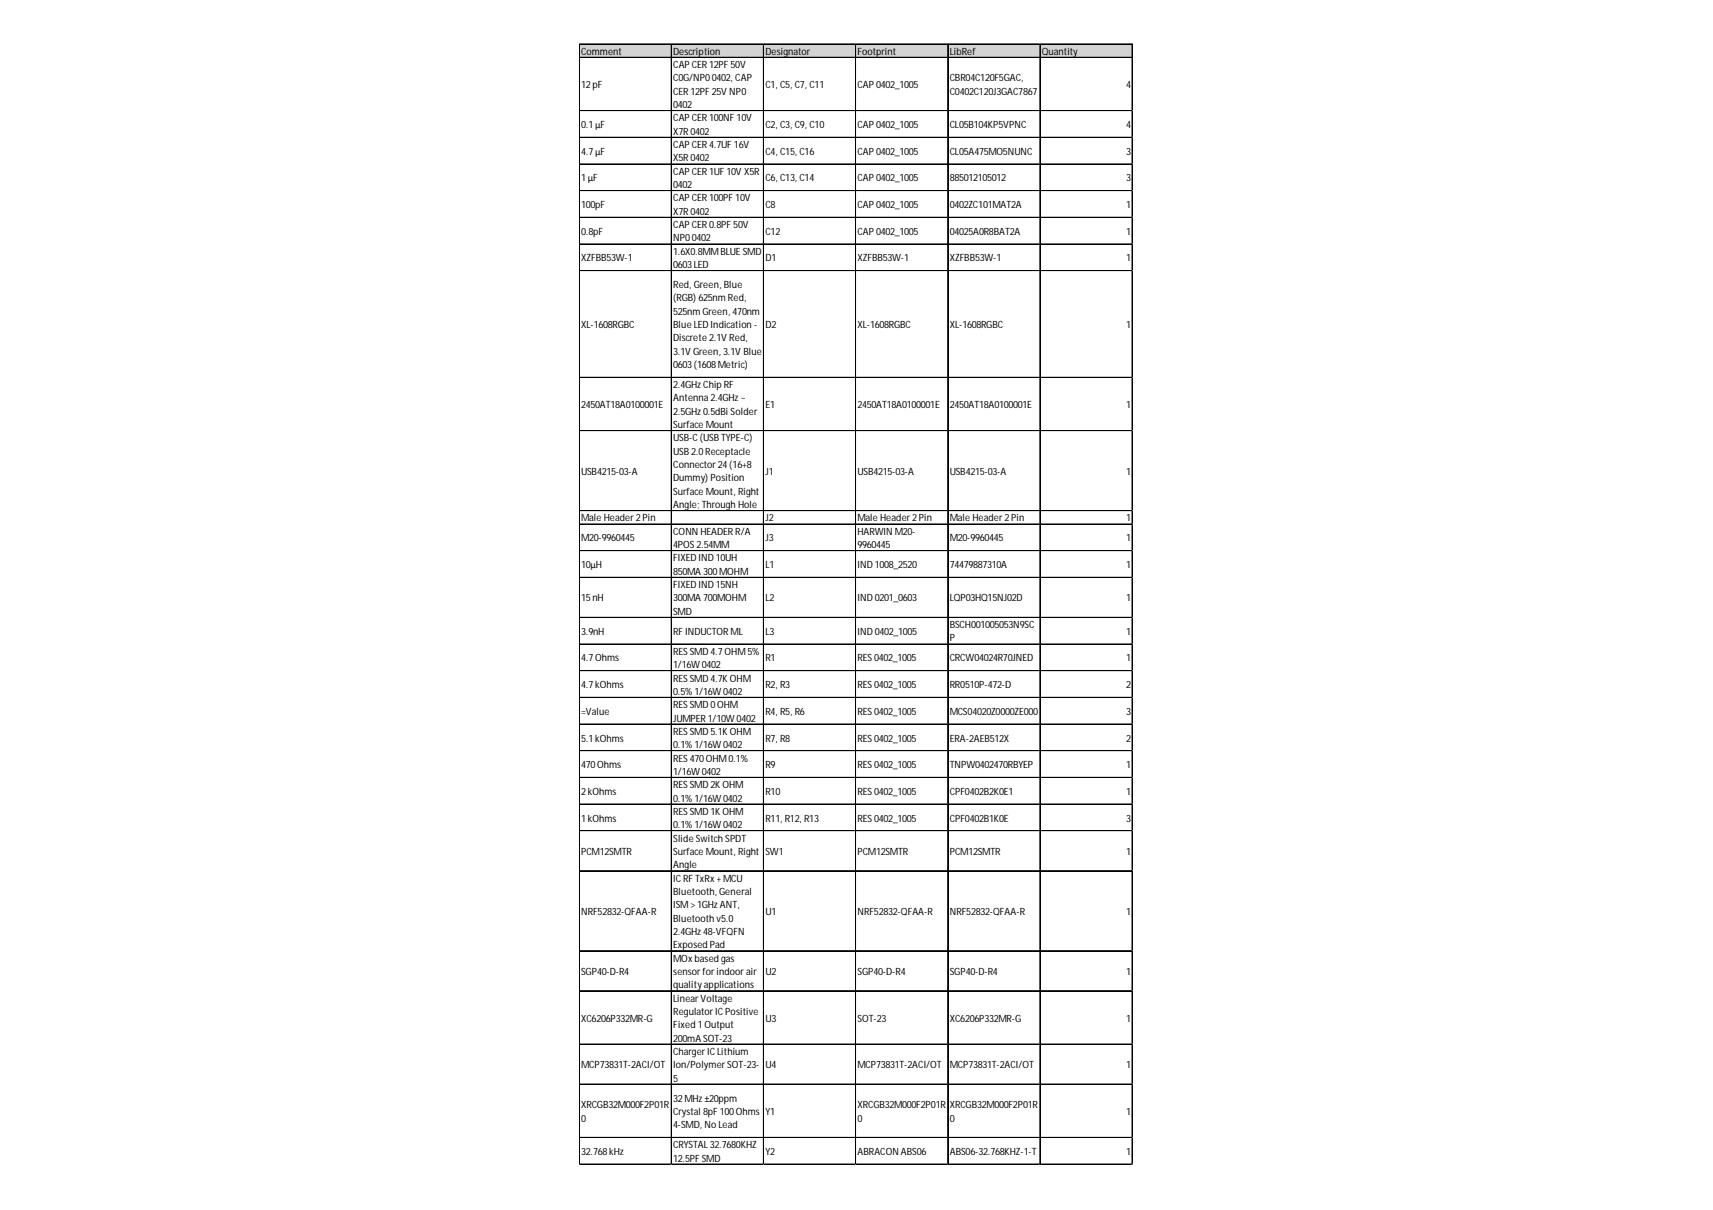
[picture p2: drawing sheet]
<svg xmlns="http://www.w3.org/2000/svg" width="297mm" height="210mm" viewBox="0 0 297 210" stroke-linecap="round" stroke-linejoin="round" font-family="sans-serif">
<defs><g id="words">
<g font-size="1.7">
<text x="100.8" y="9.5">Comment</text>
<text x="116.7" y="9.5">Description</text>
<text x="116.7" y="11.8">CAPCER12PF 50V</text>
<text x="132.7" y="9.5">Designator</text>
<text x="148.7" y="9.5">Footprint</text>
<text x="164.7" y="9.5">LibRef</text>
<text x="180.7" y="9.5">Quantity</text>
<text x="100.8" y="15.3">12pF</text>
<text x="116.7" y="14.1">C0G/NP00402, CAP</text>
<text x="116.7" y="16.4">CER12PF 25V NP0</text>
<text x="132.7" y="15.3">C1, C5, C7, C11</text>
<text x="148.7" y="15.3">CAP0402_1005</text>
<text x="164.7" y="14.1">CBR04C120F5GAC,</text>
<text x="164.7" y="16.4">C0402C120J3GAC7867</text>
<text x="195.3" y="15.3">4</text>
<text x="100.8" y="22.2">0.1µF</text>
<text x="116.7" y="18.8">0402</text>
<text x="116.7" y="21.1">CAPCER100NF 10V</text>
<text x="116.7" y="23.4">X7R0402</text>
<text x="132.7" y="22.2">C2, C3, C9, C10</text>
<text x="148.7" y="22.2">CAP0402_1005</text>
<text x="164.7" y="22.2">CL05B104KP5VPNC</text>
<text x="195.3" y="22.2">4</text>
<text x="100.8" y="26.8">4.7µF</text>
<text x="116.7" y="25.7">CAPCER4.7UF 16V</text>
<text x="116.7" y="28">X5R0402</text>
<text x="132.7" y="26.8">C4, C15, C16</text>
<text x="148.7" y="26.8">CAP0402_1005</text>
<text x="164.7" y="26.8">CL05A475MO5NUNC</text>
<text x="195.3" y="26.8">3</text>
<text x="100.8" y="31.5">1µF</text>
<text x="116.7" y="30.3">CAPCER1UF 10V X5R</text>
<text x="116.7" y="32.6">0402</text>
<text x="116.7" y="34.9">CAPCER100PF 10V</text>
<text x="132.7" y="31.5">C6, C13, C14</text>
<text x="148.7" y="31.5">CAP0402_1005</text>
<text x="164.7" y="31.5">885012105012</text>
<text x="195.3" y="31.5">3</text>
<text x="100.8" y="36.1">100pF</text>
<text x="100.8" y="40.7">0.8pF</text>
<text x="116.7" y="37.3">X7R0402</text>
<text x="116.7" y="39.6">CAPCER0.8PF 50V</text>
<text x="116.7" y="41.9">NP00402</text>
<text x="132.7" y="36.1">C8</text>
<text x="132.7" y="40.7">C12</text>
<text x="148.7" y="36.1">CAP0402_1005</text>
<text x="148.7" y="40.7">CAP0402_1005</text>
<text x="164.7" y="36.1">0402ZC101MAT2A</text>
<text x="164.7" y="40.7">04025A0R8BAT2A</text>
<text x="195.3" y="36.1">1</text>
<text x="195.3" y="40.7">1</text>
<text x="100.8" y="45.4">XZFBB53W-1</text>
<text x="116.7" y="44.2">1.6X0.8MMBLUESMD</text>
<text x="116.7" y="46.5">0603LED</text>
<text x="132.7" y="45.4">D1</text>
<text x="148.7" y="45.4">XZFBB53W-1</text>
<text x="164.7" y="45.4">XZFBB53W-1</text>
<text x="195.3" y="45.4">1</text>
<text x="116.7" y="50">Red, Green, Blue</text>
<text x="116.7" y="52.3">(RGB) 625nm Red,</text>
<text x="100.8" y="56.9">XL-1608RGBC</text>
<text x="116.7" y="54.6">525nm Green, 470nm</text>
<text x="116.7" y="56.9">Blue LED Indication -</text>
<text x="116.7" y="59.2">Discrete 2.1V Red,</text>
<text x="132.7" y="56.9">D2</text>
<text x="148.7" y="56.9">XL-1608RGBC</text>
<text x="164.7" y="56.9">XL-1608RGBC</text>
<text x="195.3" y="56.9">1</text>
<text x="116.7" y="61.5">3.1V Green, 3.1V Blue</text>
<text x="116.7" y="63.9">0603(1608Metric)</text>
<text x="100.8" y="70.8">2450AT18A0100001E</text>
<text x="116.7" y="67.3">2.4GHz Chip RF</text>
<text x="116.7" y="69.6">Antenna 2.4GHz ~</text>
<text x="116.7" y="72">2.5GHz 0.5dBi Solder</text>
<text x="132.7" y="70.8">E1</text>
<text x="148.7" y="70.8">2450AT18A0100001E</text>
<text x="164.7" y="70.8">2450AT18A0100001E</text>
<text x="195.3" y="70.8">1</text>
<text x="116.7" y="74.3">Surface Mount</text>
<text x="116.7" y="76.6">USB-C(USBTYPE-C)</text>
<text x="100.8" y="82.4">USB4215-03-A</text>
<text x="116.7" y="78.9">USB2.0Receptacle</text>
<text x="116.7" y="81.2">Connector24(16+8</text>
<text x="116.7" y="83.5">Dummy) Position</text>
<text x="132.7" y="82.4">J1</text>
<text x="148.7" y="82.4">USB4215-03-A</text>
<text x="164.7" y="82.4">USB4215-03-A</text>
<text x="195.3" y="82.4">1</text>
<text x="116.7" y="85.8">Surface Mount, Right</text>
<text x="116.7" y="88.2">Angle; Through Hole</text>
<text x="100.8" y="90.5">Male Header2Pin</text>
<text x="100.8" y="93.9">M20-9960445</text>
<text x="116.7" y="92.8">CONN HEADERR/A</text>
<text x="116.7" y="95.1">4POS2.54MM</text>
<text x="132.7" y="90.5">J2</text>
<text x="132.7" y="93.9">J3</text>
<text x="148.7" y="90.5">Male Header2Pin</text>
<text x="148.7" y="92.8">HARWIN M20-</text>
<text x="148.7" y="95.1">9960445</text>
<text x="164.7" y="90.5">Male Header2Pin</text>
<text x="164.7" y="93.9">M20-9960445</text>
<text x="195.3" y="90.5">1</text>
<text x="195.3" y="93.9">1</text>
<text x="100.8" y="98.6">10µH</text>
<text x="116.7" y="97.4">FIXED IND 10UH</text>
<text x="116.7" y="99.7">850MA 300MOHM</text>
<text x="132.7" y="98.6">L1</text>
<text x="148.7" y="98.6">IND 1008_2520</text>
<text x="164.7" y="98.6">74479887310A</text>
<text x="195.3" y="98.6">1</text>
<text x="100.8" y="104.3">15nH</text>
<text x="116.7" y="102">FIXED IND 15NH</text>
<text x="116.7" y="104.3">300MA 700MOHM</text>
<text x="116.7" y="106.7">SMD</text>
<text x="132.7" y="104.3">L2</text>
<text x="148.7" y="104.3">IND 0201_0603</text>
<text x="164.7" y="104.3">LQP03HQ15NJ02D</text>
<text x="195.3" y="104.3">1</text>
<text x="100.8" y="110.1">3.9nH</text>
<text x="116.7" y="110.1">RF INDUCTORML</text>
<text x="116.7" y="113.6">RESSMD 4.7OHM5%</text>
<text x="132.7" y="110.1">L3</text>
<text x="148.7" y="110.1">IND 0402_1005</text>
<text x="164.7" y="109">BSCH001005053N9SC</text>
<text x="164.7" y="111.3">P</text>
<text x="195.3" y="110.1">1</text>
<text x="100.8" y="114.8">4.7Ohms</text>
<text x="100.8" y="119.4">4.7kOhms</text>
<text x="116.7" y="115.9">1/16W0402</text>
<text x="116.7" y="118.2">RESSMD 4.7KOHM</text>
<text x="132.7" y="114.8">R1</text>
<text x="132.7" y="119.4">R2, R3</text>
<text x="148.7" y="114.8">RES0402_1005</text>
<text x="148.7" y="119.4">RES0402_1005</text>
<text x="164.7" y="114.8">CRCW04024R70JNED</text>
<text x="164.7" y="119.4">RR0510P-472-D</text>
<text x="195.3" y="114.8">1</text>
<text x="195.3" y="119.4">2</text>
<text x="100.8" y="124">=Value</text>
<text x="116.7" y="120.5">0.5%1/16W0402</text>
<text x="116.7" y="122.8">RESSMD 0OHM</text>
<text x="116.7" y="125.2">JUMPER1/10W0402</text>
<text x="132.7" y="124">R4, R5, R6</text>
<text x="148.7" y="124">RES0402_1005</text>
<text x="164.7" y="124">MCS04020Z0000ZE000</text>
<text x="195.3" y="124">3</text>
<text x="100.8" y="128.6">5.1kOhms</text>
<text x="116.7" y="127.5">RESSMD 5.1KOHM</text>
<text x="116.7" y="129.8">0.1%1/16W0402</text>
<text x="132.7" y="128.6">R7, R8</text>
<text x="148.7" y="128.6">RES0402_1005</text>
<text x="164.7" y="128.6">ERA-2AEB512X</text>
<text x="195.3" y="128.6">2</text>
<text x="100.8" y="133.3">470Ohms</text>
<text x="100.8" y="137.9">2kOhms</text>
<text x="116.7" y="132.1">RES470OHM0.1%</text>
<text x="116.7" y="134.4">1/16W0402</text>
<text x="116.7" y="136.7">RESSMD 2KOHM</text>
<text x="132.7" y="133.3">R9</text>
<text x="132.7" y="137.9">R10</text>
<text x="148.7" y="133.3">RES0402_1005</text>
<text x="148.7" y="137.9">RES0402_1005</text>
<text x="164.7" y="133.3">TNPW0402470RBYEP</text>
<text x="164.7" y="137.9">CPF0402B2K0E1</text>
<text x="195.3" y="133.3">1</text>
<text x="195.3" y="137.9">1</text>
<text x="100.8" y="142.5">1kOhms</text>
<text x="116.7" y="139">0.1%1/16W0402</text>
<text x="116.7" y="141.4">RESSMD 1KOHM</text>
<text x="116.7" y="143.7">0.1%1/16W0402</text>
<text x="132.7" y="142.5">R11, R12, R13</text>
<text x="148.7" y="142.5">RES0402_1005</text>
<text x="164.7" y="142.5">CPF0402B1K0E</text>
<text x="195.3" y="142.5">3</text>
<text x="100.8" y="148.3">PCM12SMTR</text>
<text x="116.7" y="146">Slide Switch SPDT</text>
<text x="116.7" y="148.3">Surface Mount, Right</text>
<text x="132.7" y="148.3">SW1</text>
<text x="148.7" y="148.3">PCM12SMTR</text>
<text x="164.7" y="148.3">PCM12SMTR</text>
<text x="195.3" y="148.3">1</text>
<text x="116.7" y="150.6">Angle</text>
<text x="116.7" y="152.9">ICRF TxRx+MCU</text>
<text x="116.7" y="155.2">Bluetooth, General</text>
<text x="100.8" y="158.7">NRF52832-QFAA-R</text>
<text x="116.7" y="157.5">ISM&gt;1GHz ANT,</text>
<text x="116.7" y="159.9">Bluetooth v5.0</text>
<text x="132.7" y="158.7">U1</text>
<text x="148.7" y="158.7">NRF52832-QFAA-R</text>
<text x="164.7" y="158.7">NRF52832-QFAA-R</text>
<text x="195.3" y="158.7">1</text>
<text x="116.7" y="162.2">2.4GHz 48-VFQFN</text>
<text x="116.7" y="164.5">Exposed Pad</text>
<text x="116.7" y="166.8">MOxbased gas</text>
<text x="100.8" y="169.1">SGP40-D-R4</text>
<text x="116.7" y="169.1">sensorforindoorair</text>
<text x="116.7" y="171.4">qualityapplications</text>
<text x="116.7" y="173.7">LinearVoltage</text>
<text x="132.7" y="169.1">U2</text>
<text x="148.7" y="169.1">SGP40-D-R4</text>
<text x="164.7" y="169.1">SGP40-D-R4</text>
<text x="195.3" y="169.1">1</text>
<text x="100.8" y="177.2">XC6206P332MR-G</text>
<text x="116.7" y="176.1">RegulatorICPositive</text>
<text x="116.7" y="178.4">Fixed 1Output</text>
<text x="132.7" y="177.2">U3</text>
<text x="148.7" y="177.2">SOT-23</text>
<text x="164.7" y="177.2">XC6206P332MR-G</text>
<text x="195.3" y="177.2">1</text>
<text x="100.8" y="185.3">MCP73831T-2ACI/OT</text>
<text x="116.7" y="180.7">200mA SOT-23</text>
<text x="116.7" y="183">ChargerICLithium</text>
<text x="116.7" y="185.3">Ion/PolymerSOT-23-</text>
<text x="132.7" y="185.3">U4</text>
<text x="148.7" y="185.3">MCP73831T-2ACI/OT</text>
<text x="164.7" y="185.3">MCP73831T-2ACI/OT</text>
<text x="195.3" y="185.3">1</text>
<text x="116.7" y="187.6">5</text>
<text x="116.7" y="191.1">32MHz ±20ppm</text>
<text x="100.8" y="192.2">XRCGB32M000F2P01R</text>
<text x="100.8" y="194.6">0</text>
<text x="116.7" y="193.4">Crystal 8pF 100Ohms</text>
<text x="116.7" y="195.7">4-SMD, No Lead</text>
<text x="132.7" y="193.4">Y1</text>
<text x="148.7" y="192.2">XRCGB32M000F2P01R</text>
<text x="148.7" y="194.6">0</text>
<text x="164.7" y="192.2">XRCGB32M000F2P01R</text>
<text x="164.7" y="194.6">0</text>
<text x="195.3" y="193.4">1</text>
<text x="100.8" y="200.3">32.768kHz</text>
<text x="116.7" y="199.2">CRYSTAL32.7680KHZ</text>
<text x="116.7" y="201.5">12.5PF SMD</text>
<text x="132.7" y="200.3">Y2</text>
<text x="148.7" y="200.3">ABRACON ABS06</text>
<text x="164.7" y="200.3">ABS06-32.768KHZ-1-T</text>
<text x="195.3" y="200.3">1</text>
</g>
</g></defs>
<path d="M100.5 7.7h95.9v2.3h-95.9z" fill="#d3d3d3"/>
<g fill="none" stroke="#000" stroke-width=".17">
<path d="M100.4 7.6v194.4M100.5 7.6v194.4M100.5 7.6h95.9M100.5 7.7h95.9M100.5 9.9h95.9M100.5 10h95.9M100.5 19.2h95.9M116.4 7.7v194.3M116.5 7.7v194.3M132.4 7.7v194.3M148.4 7.7v194.3M164.3 7.7v194.3"/>
<path d="M164.4 7.7v194.3M180.3 7.7v194.3M180.4 7.7v194.3M196.3 7.7v194.3M196.4 7.7v194.3M100.5 23.8h95.9M100.5 23.9h95.9M100.5 28.4h95.9M100.5 28.5h95.9M100.5 33.1h95.9M100.5 37.7h95.9M100.5 42.3h95.9"/>
<path d="M100.5 42.4h95.9M100.5 46.9h95.9M100.5 47h95.9M100.5 65.4h95.9M100.5 65.5h95.9M100.5 74.7h95.9M100.5 74.8h95.9M100.5 88.6h95.9M100.5 90.9h95.9M100.5 91h95.9M100.5 95.5h95.9M100.5 95.6h95.9"/>
<path d="M100.5 100.1h95.9M100.5 100.2h95.9M100.5 107.1h95.9M100.5 111.7h95.9M100.5 111.8h95.9M100.5 116.3h95.9M100.5 116.4h95.9M100.5 121h95.9M100.5 125.6h95.9M100.5 125.7h95.9M100.5 130.2h95.9M100.5 130.3h95.9"/>
<path d="M100.5 134.8h95.9M100.5 134.9h95.9M100.5 139.5h95.9M100.5 144.1h95.9M100.5 144.2h95.9M100.5 151h95.9M100.5 151.1h95.9M100.5 164.9h95.9M100.5 165h95.9M100.5 171.9h95.9M100.5 181.1h95.9M100.5 181.2h95.9"/>
<path d="M100.5 188.1h95.9M100.5 197.3h95.9M100.5 197.4h95.9M100.5 201.9h95.9M100.5 202h95.9"/>
</g>
<path d="M100.4 202v.1" fill="none" stroke="#d4d4d4" stroke-width=".17"/>
<path d="M100.4 202l.1 .1z" fill="#d4d4d4"/>
<path d="M116.4 202v.1" fill="none" stroke="#d4d4d4" stroke-width=".17"/>
<path d="M116.4 202l.1 .1z" fill="#d4d4d4"/>
<path d="M132.4 202v.1" fill="none" stroke="#d4d4d4" stroke-width=".17"/>
<path d="M132.4 202l.1 .1z" fill="#d4d4d4"/>
<path d="M148.4 202v.1" fill="none" stroke="#d4d4d4" stroke-width=".17"/>
<path d="M148.4 202l.1 .1z" fill="#d4d4d4"/>
<path d="M164.3 202v.1" fill="none" stroke="#d4d4d4" stroke-width=".17"/>
<path d="M164.3 202l.1 .1z" fill="#d4d4d4"/>
<path d="M180.3 202v.1" fill="none" stroke="#d4d4d4" stroke-width=".17"/>
<path d="M180.3 202l.1 .1z" fill="#d4d4d4"/>
<path d="M196.3 202v.1" fill="none" stroke="#d4d4d4" stroke-width=".17"/>
<path d="M196.3 202l.1 .1z" fill="#d4d4d4"/>
<path d="M196.4 19.2h.1" fill="none" stroke="#d4d4d4" stroke-width=".17"/>
<path d="M196.4 19.2v.1z" fill="#d4d4d4"/>
<path d="M196.4 23.8h.1" fill="none" stroke="#d4d4d4" stroke-width=".17"/>
<path d="M196.4 23.8v.1z" fill="#d4d4d4"/>
<path d="M196.4 28.4h.1" fill="none" stroke="#d4d4d4" stroke-width=".17"/>
<path d="M196.4 28.4v.2z" fill="#d4d4d4"/>
<path d="M196.4 33.1h.1" fill="none" stroke="#d4d4d4" stroke-width=".17"/>
<path d="M196.4 33.1v.1z" fill="#d4d4d4"/>
<path d="M196.4 37.7h.1" fill="none" stroke="#d4d4d4" stroke-width=".17"/>
<path d="M196.4 37.7v.1z" fill="#d4d4d4"/>
<path d="M196.4 42.3h.1" fill="none" stroke="#d4d4d4" stroke-width=".17"/>
<path d="M196.4 42.3v.1z" fill="#d4d4d4"/>
<path d="M196.4 46.9h.1" fill="none" stroke="#d4d4d4" stroke-width=".17"/>
<path d="M196.4 46.9v.2z" fill="#d4d4d4"/>
<path d="M196.4 65.4h.1" fill="none" stroke="#d4d4d4" stroke-width=".17"/>
<path d="M196.4 65.4v.2z" fill="#d4d4d4"/>
<path d="M196.4 74.7h.1" fill="none" stroke="#d4d4d4" stroke-width=".17"/>
<path d="M196.4 74.7v.1z" fill="#d4d4d4"/>
<path d="M196.4 88.6h.1" fill="none" stroke="#d4d4d4" stroke-width=".17"/>
<path d="M196.4 88.6v.1z" fill="#d4d4d4"/>
<path d="M196.4 90.9h.1" fill="none" stroke="#d4d4d4" stroke-width=".17"/>
<path d="M196.4 90.9v.1z" fill="#d4d4d4"/>
<path d="M196.4 95.5h.1" fill="none" stroke="#d4d4d4" stroke-width=".17"/>
<path d="M196.4 95.5v.1z" fill="#d4d4d4"/>
<path d="M196.4 100.1h.1" fill="none" stroke="#d4d4d4" stroke-width=".17"/>
<path d="M196.4 100.1v.2z" fill="#d4d4d4"/>
<path d="M196.4 107.1h.1" fill="none" stroke="#d4d4d4" stroke-width=".17"/>
<path d="M196.4 107.1v.1z" fill="#d4d4d4"/>
<path d="M196.4 111.7h.1" fill="none" stroke="#d4d4d4" stroke-width=".17"/>
<path d="M196.4 111.7v.1z" fill="#d4d4d4"/>
<path d="M196.4 116.3h.1" fill="none" stroke="#d4d4d4" stroke-width=".17"/>
<path d="M196.4 116.3v.2z" fill="#d4d4d4"/>
<path d="M196.4 121h.1" fill="none" stroke="#d4d4d4" stroke-width=".17"/>
<path d="M196.4 121v.1z" fill="#d4d4d4"/>
<path d="M196.4 125.6h.1" fill="none" stroke="#d4d4d4" stroke-width=".17"/>
<path d="M196.4 125.6v.1z" fill="#d4d4d4"/>
<path d="M196.4 130.2h.1" fill="none" stroke="#d4d4d4" stroke-width=".17"/>
<path d="M196.4 130.2v.1z" fill="#d4d4d4"/>
<path d="M196.4 134.8h.1" fill="none" stroke="#d4d4d4" stroke-width=".17"/>
<path d="M196.4 134.8v.2z" fill="#d4d4d4"/>
<path d="M196.4 139.5h.1" fill="none" stroke="#d4d4d4" stroke-width=".17"/>
<path d="M196.4 139.5v.1z" fill="#d4d4d4"/>
<path d="M196.4 144.1h.1" fill="none" stroke="#d4d4d4" stroke-width=".17"/>
<path d="M196.4 144.1v.1z" fill="#d4d4d4"/>
<path d="M196.4 151h.1" fill="none" stroke="#d4d4d4" stroke-width=".17"/>
<path d="M196.4 151v.2z" fill="#d4d4d4"/>
<path d="M196.4 164.9h.1" fill="none" stroke="#d4d4d4" stroke-width=".17"/>
<path d="M196.4 164.9v.1z" fill="#d4d4d4"/>
<path d="M196.4 171.9h.1" fill="none" stroke="#d4d4d4" stroke-width=".17"/>
<path d="M196.4 171.9v.1z" fill="#d4d4d4"/>
<path d="M196.4 181.1h.1" fill="none" stroke="#d4d4d4" stroke-width=".17"/>
<path d="M196.4 181.1v.1z" fill="#d4d4d4"/>
<path d="M196.4 188.1h.1" fill="none" stroke="#d4d4d4" stroke-width=".17"/>
<path d="M196.4 188.1v.1z" fill="#d4d4d4"/>
<path d="M196.4 197.3h.1" fill="none" stroke="#d4d4d4" stroke-width=".17"/>
<path d="M196.4 197.3v.1z" fill="#d4d4d4"/>
<path d="M196.4 201.9h.1" fill="none" stroke="#d4d4d4" stroke-width=".17"/>
<path d="M196.4 201.9v.1z" fill="#d4d4d4"/>
<use href="#words"/>
</svg>
